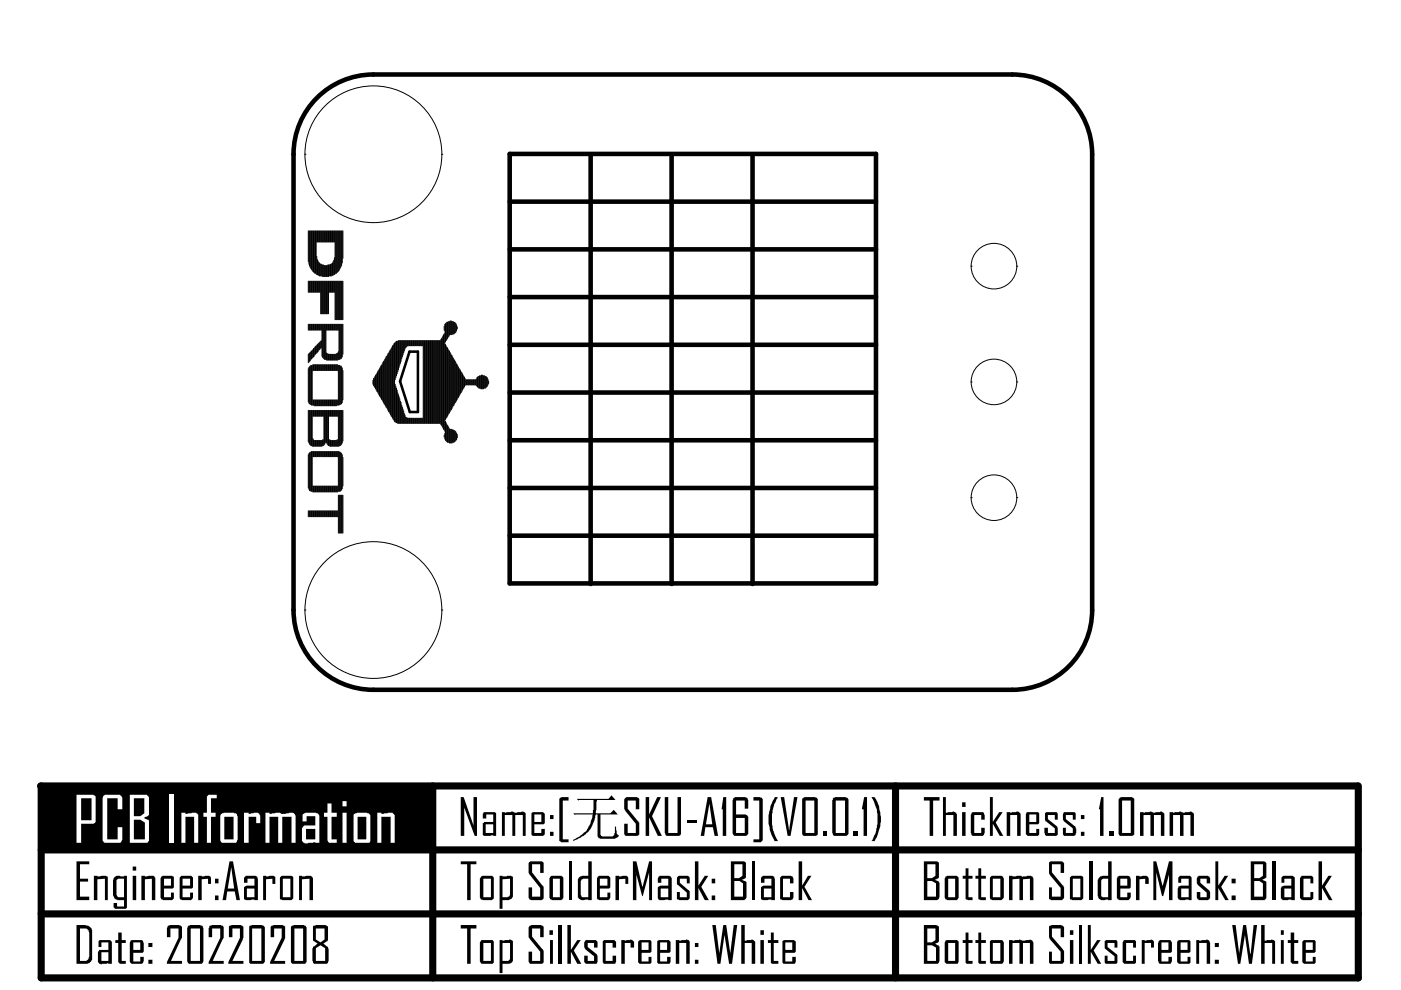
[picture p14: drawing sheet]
<svg xmlns="http://www.w3.org/2000/svg" width="297mm" height="210mm" viewBox="0 0 297 210" stroke-linecap="round" stroke-linejoin="round" font-family="sans-serif">
<g fill="none" stroke="#000" stroke-width=".21">
<path d="M64.7 32.7h.1M64.7 32.7a14.5 14.5 0 0 0 14.5 14.5 14.5 14.5 0 0 0 14.5-14.5M64.7 32.7a14.5 14.5 0 0 1 14.5-14.5 14.5 14.5 0 0 1 14.5 14.5M93.7 32.7h.1M65.4 49v6.5M65.4 59.6v2.4M65.5 49v7M65.5 59.6v2.4M65.6 49v7.4M65.6 59.6v2.4M65.8 49v7.7M65.8 59.6v2.4"/>
<path d="M65.9 49v8M65.9 59.6v2.4M66.1 49v8.1M66.1 59.6v2.4M66.2 49v8.4M66.2 59.6v2.4M66.3 49v8.5M66.3 59.6v2.4M66.5 49v8.7M66.5 59.6v2.4M66.6 49v8.8M66.6 59.6v2.4"/>
<path d="M66.7 49v9M66.7 59.6v2.4M66.9 49v9M66.9 59.6v2.4M67 49v9.1M67 59.6v2.4M67.2 49v2.3M67.2 54.4v3.8M67.2 59.6v2.4M67.3 49v2.3M67.3 55.1v3.1M67.3 59.6v2.4"/>
<path d="M67.4 49v2.3M67.4 55.3v3.1M67.4 59.6v2.4M67.6 49v2.3M67.6 55.6v2.8M67.6 59.6v2.4M67.7 49v2.3M67.7 55.7v2.8M67.7 59.6v2.4M67.9 49v2.3M67.9 55.9v2.6M67.9 59.6v2.4"/>
<path d="M68 49v2.3M68 56v2.5M68 59.6v6.9M68.1 49v2.3M68.1 56v2.5M68.1 59.6v6.9M68.3 49v2.3M68.3 56.2v2.3M68.3 59.6v6.9M68.4 49v2.3M68.4 56.2v2.4M68.4 59.6v6.9"/>
<path d="M68.5 49v2.3M68.5 56.2v2.4M68.5 59.6v6.9M68.7 49v2.3M68.7 56.3v2.3M68.7 59.6v6.9M68.8 49v2.3M68.8 56.3v2.3M68.8 59.6v6.9M69 49v2.3M69 56.3v2.3M69 59.6v6.9"/>
<path d="M69.1 49v2.3M69.1 56.3v2.3M69.1 59.6v6.9M69.2 49v2.3M69.2 56.3v2.3M69.2 59.6v6.9M69.4 49v2.3M69.4 56.3v2.3M69.4 59.6v6.9M69.5 49v2.3M69.5 56.2v2.4M69.5 59.6v6.9"/>
<path d="M69.7 49v2.3M69.7 56.2v2.4M69.7 59.6v6.9M69.8 49v2.3M69.8 56.2v2.3M69.8 59.6v2.4M69.9 49v2.3M69.9 56.2v2.3M69.9 59.6v2.4M70.1 49v2.3M70.1 56v2.5M70.1 59.6v2.4"/>
<path d="M70.2 49v2.3M70.2 56v2.5M70.2 59.6v2.4M70.3 49v2.3M70.3 55.9v2.6M70.3 59.6v2.4M70.5 49v2.3M70.5 55.7v2.7M70.5 59.6v2.4M70.6 49v2.3M70.6 55.5v2.9M70.6 59.6v2.4"/>
<path d="M70.8 49v2.3M70.8 55.2v3M70.8 59.6v2.4M70.9 49v2.3M70.9 54.6v3.6M70.9 59.6v2.4M71 49v9.1M71 59.6v8.2M71.2 49v9M71.2 59.6v8.2M71.3 49v9M71.3 59.6v8.2"/>
<path d="M71.5 49v8.8M71.5 59.6v8.2M71.6 49v8.7M71.6 59.6v8.2M71.7 49v8.5M71.7 59.6v8.2M71.9 49v8.4M71.9 59.6v8.2M72 49v8.1M72 59.6v8.2M72.1 49v7.8M72.1 59.6v8.2"/>
<path d="M72.3 49v7.6M72.3 59.6v8.2M72.4 49v7.3M72.4 59.6v8.2M72.6 49v6.7M72.6 59.6v8.2M72.7 49v5.8M72.7 59.6v8.2M205.9 56.4h.1M205.9 56.4a4.8 4.8 0 0 0 4.8 4.9 4.8 4.8 0 0 0 4.9-4.9M205.9 56.4a4.8 4.8 0 0 1 4.8-4.8 4.8 4.8 0 0 1 4.9 4.8M215.6 56.4h.1"/>
<path d="M65.4 68.7v1.3M65.4 75.1v1.8M65.4 78.2v7M65.5 68.7v1.3M65.5 75v1.8M65.5 77.9v7.6M65.6 68.7v1.3M65.6 74.8v1.8M65.6 77.7v7.9M65.8 68.7v1.3M65.8 74.7v1.8M65.8 77.6v8.2"/>
<path d="M65.9 68.7v1.3M65.9 74.6v1.6M65.9 77.5v8.3M66.1 68.7v1.3M66.1 74.4v1.7M66.1 77.5v8.4M66.2 68.7v1.3M66.2 74.3v1.6M66.2 77.5v8.4M66.3 68.7v1.3M66.3 74.1v1.7M66.3 77.3v1.3"/>
<path d="M66.5 68.7v1.3M66.5 73.9v1.8M66.5 77.3v1.3M66.6 68.7v1.3M66.6 73.9v1.6M66.6 77.3v1.3M66.7 68.7v1.3M66.7 73.6v1.7M66.7 77.3v1.3M66.9 68.7v1.3M66.9 73.5v1.6M66.9 77.3v1.3"/>
<path d="M67 68.7v1.3M67 73.3v1.7M67 77.3v1.3M67.2 68.7v1.3M67.2 73.2v1.6M67.2 77.3v1.3M67.3 68.7v1.3M67.3 73v1.7M67.3 77.3v1.3M67.4 68.7v1.3M67.4 72.9v1.7M67.4 77.3v1.3"/>
<path d="M67.6 68.7v1.3M67.6 72.8v1.5M67.6 77.3v1.3M67.7 68.7v1.3M67.7 72.6v1.5M67.7 77.3v1.3M67.9 68.7v1.3M67.9 72.5v1.5M67.9 77.3v1.3M68 68.7v1.3M68 72.3v1.6M68 77.3v1.3"/>
<path d="M68.1 68.7v1.3M68.1 72.2v1.5M68.1 77.3v1.3M68.3 68.7v6.8M68.3 77.3v1.3M68.4 68.7v7.1M68.4 77.3v1.3M68.5 68.7v7.2M68.5 77.3v1.3M68.7 68.7v7.4M68.7 77.3v1.3M68.8 68.7v7.5"/>
<path d="M68.8 77.3v1.3M69 68.7v7.5M69 77.3v1.3M69.1 68.7v7.5M69.1 77.3v1.3M69.2 68.7v1.3M69.2 74.8v1.6M69.2 77.3v1.3M69.4 68.7v1.3M69.4 75v1.4M69.4 77.3v1.3M69.5 68.7v1.3"/>
<path d="M69.5 75v1.4M69.5 77.3v1.3M69.7 68.7v1.3M69.7 75.1v1.3M69.7 77.3v1.3M69.8 68.7v1.3M69.8 75.1v1.3M69.8 77.3v1.3M69.9 68.7v1.3M69.9 75.1v1.3M69.9 77.3v1.3M70.1 68.7v1.3"/>
<path d="M70.1 75.1v1.3M70.1 77.3v1.3M70.2 68.7v1.3M70.2 75.1v1.3M70.2 77.3v1.3M70.3 68.7v1.3M70.3 75.1v1.3M70.3 77.3v1.3M70.5 68.7v1.3M70.5 75.1v1.3M70.5 77.3v1.3M70.6 68.7v1.3"/>
<path d="M70.6 75.1v1.3M70.6 77.3v1.3M70.8 68.7v1.3M70.8 75.1v1.3M70.8 77.3v1.3M70.9 68.7v1.3M70.9 75.1v1.3M70.9 77.3v1.3M71 68.7v1.3M71 75.1v1.3M71 77.3v1.3M71.2 68.7v1.3"/>
<path d="M71.2 75.1v1.3M71.2 77.3v1.3M71.3 68.7v1.3M71.3 75v1.4M71.3 77.3v1.3M71.5 68.7v1.3M71.5 75v1.4M71.5 77.3v1.3M71.6 68.7v1.3M71.6 74.8v1.6M71.6 77.3v1.3M71.7 68.7v1.3"/>
<path d="M71.7 74.6v1.6M71.7 77.5v8.4M71.9 68.7v7.5M71.9 77.5v8.4M72 68.7v7.5M72 77.5v8.3M72.1 68.7v7.4M72.1 77.6v8.2M72.3 68.7v7.4M72.3 77.6v8M72.4 68.7v7.2M72.4 77.7v7.9"/>
<path d="M72.6 68.7v7M72.6 78v7.4M72.7 68.7v6.4M72.7 78.6v6.2M79.5 79.8v2.4M79.6 79.5v2.9M79.8 79.4v3.3M79.9 79.1v3.9M80 78.8v4.3M80.2 78.6v4.8M80.3 78.4v5.3M80.5 78.2v5.8"/>
<path d="M80.6 77.9v6.2M80.7 77.6v6.8M80.9 77.5v7.2M81 77.2v7.6M81.2 76.9v8.2M81.3 76.6v8.8M81.4 76.5v9.1M81.6 76.2v9.6M81.7 75.9v10.1M81.8 75.7v10.6M82 75.5v11M82.1 75.3v11.4"/>
<path d="M82.3 75v12M82.4 74.8v12.5M82.5 74.6v12.8M82.7 74.3v13.4M82.8 74.1v13.9M83 73.9v14.4M83.1 73.6v14.8M83.2 73.3v15.4M83.4 73.2v15.7M83.5 72.9v16.2M83.6 72.8v16.6M83.8 72.6v7.9"/>
<path d="M83.9 72.5v7.6M84.1 72.3v7.4M84.2 72.3v7M84.3 72.3v6.5M84.5 72.2v6.2M84.6 72.2v5.7M84.8 72.2v5.3M84.9 72.2v4.8M85 72.2v4.4M85.2 72.2v3.9M85.3 72.2v3.5M85.4 72.2v3.1"/>
<path d="M85.6 72.2v2.6M85.7 72.2v2.2M85.9 72.2v1.8M86 72.2v1.5M86.1 72.2v1.4M86.3 72.2v1.3M86.4 72.2v1.1M86.6 72.2v1.1M86.7 72.2v1.1M86.8 72.2v1.1M87 72.2v1.1M87.1 72.2v1.1"/>
<path d="M87.2 72.2v1.1M87.4 72.2v1.1M87.5 72.2v1.1M87.7 72.2v1.1M87.8 72.2v1.1M87.9 72.2v1.1M88.1 72.2v1.1M88.2 72.2v1.1M88.4 72.2v1.1M88.5 72.2v1.1M88.6 72.2v1.1M88.8 72.2v1.1"/>
<path d="M88.9 72.2v1.1M89 72.2v1.1M89.2 72.2v1.1M89.3 72.2v1.1M89.5 72.2v1.1M89.6 72.2v1.1M89.7 72.2v17.6M89.9 72.2v17.6M90 72.2v17.6M90.2 72.2v17.6M90.3 72.2v17.6M90.4 72.2v17.6"/>
<path d="M90.6 72.2v17.6M90.7 72.2v17.6M90.9 72.2v17.6M91 72.2v17.6M91.1 72.2v17.6M91.3 72.2v17.6M91.4 72.2v17.6M91.5 72.2v17.6M91.7 72.2v17.6M91.8 72.2v17.6M92 72.2v17.6M92.1 72.2v17.6"/>
<path d="M92.2 72.2v17.6M92.4 72.2v17.6M92.5 72.2v17.6M92.7 72.2v17.6M92.8 72.2v17.6M92.9 72.2v17.6M93.1 72.2v17.6M93.2 72.2v17.6M93.3 72.2v17.6M93.5 71.9v18.2M93.6 71.8v18.4M93.8 71.5v19"/>
<path d="M93.9 71.2v19.5M94 71v20M94.2 69.2v.8M94.2 70.8v20.4M94.3 68.7v1.6M94.3 70.5v2.3M94.3 72.9v18.5M94.5 68.6v3.9M94.5 73v15.9M94.6 68.5v3.7M94.6 73.3v15.4M94.7 68.3v3.8"/>
<path d="M94.7 73.6v14.9M94.9 68.3v3.5M94.9 73.7v14.6M95 68.2v3.3M95 74v14M95.1 68.2v3.2M95.1 74.3v13.4M95.3 68.2v2.9M95.3 74.4v13.2M95.4 68.1v2.9M95.4 74.7v12.6M95.6 68.1v2.9"/>
<path d="M95.6 75v12M95.7 68.1v2.9M95.7 75.3v11.6M95.8 68.2v2.8M95.8 75.4v11.2M96 68.2v2.6M96 75.7v10.6M96.1 68.2v2.6M96.1 75.9v10.1M96.3 68.3v2.5M96.3 76.2v9.7M96.4 68.3v2.4"/>
<path d="M96.4 76.4v9.2M96.5 68.5v2M96.5 76.6v8.8M96.7 68.6v1.8M96.7 76.9v8.3M96.8 68.9v1.2M96.8 77.2v7.7M96.9 69.3v.4M96.9 77.3v7.4M97.1 77.6v6.8M97.2 77.9v6.3M97.4 78.2v5.8"/>
<path d="M97.5 78.3v5.4M97.6 78.6v4.8M97.8 78.8v4.5M97.9 79v4M98.1 79.3v3.4M98.2 79.5v2.9M98.3 79.8v2.5M98.5 80v2M101.2 80v2M101.4 79.8v2.4M101.5 79.8v2.5M101.7 79.7v2.6"/>
<path d="M101.8 79.7v2.6M101.9 79.7v2.7M102.1 79.5v2.9M102.2 79.5v2.9M102.3 79.5v2.9M102.5 79.7v2.7M102.6 79.7v2.6M102.8 79.7v2.6M102.9 79.8v2.5M103 79.8v2.4M103.2 80v2M65.4 87v6.7"/>
<path d="M65.4 96.4v7.1M65.5 87v6.9M65.5 96.1v7.7M65.6 87v7.2M65.6 96v8M65.8 87v7.3M65.8 95.9v8.1M65.9 87v7.5M65.9 95.9v8.3M66.1 87v7.5M66.1 95.7v8.5M66.2 87v7.6"/>
<path d="M66.2 95.7v8.5M66.3 84.8v1.1M66.3 87v1.3M66.3 93v1.6M66.3 95.7v1.1M66.5 84.8v1.1M66.5 87v1.3M66.5 93.2v1.4M66.5 95.7v1.1M66.6 84.8v1.2M66.6 87v1.3M66.6 93.4v1.2"/>
<path d="M66.6 95.7v1.1M66.7 84.8v1.2M66.7 87v1.3M66.7 93.4v1.2M66.7 95.7v1.1M66.9 84.8v1.2M66.9 87v1.3M66.9 93.4v1.2M66.9 95.7v1.1M67 84.8v1.2M67 87v1.3M67 93.4v1.2"/>
<path d="M67 95.7v1.1M67.2 84.8v1.2M67.2 87v1.3M67.2 93.4v1.2M67.2 95.7v1.1M67.3 84.8v1.2M67.3 87v1.3M67.3 93.4v1.2M67.3 95.7v1.1M67.4 84.8v1.2M67.4 87v1.3M67.4 93.4v1.2"/>
<path d="M67.4 95.7v1.1M67.6 84.8v1.2M67.6 87v1.3M67.6 93.4v1.2M67.6 95.7v1.1M67.7 84.8v1.2M67.7 87v1.3M67.7 93.4v1.2M67.7 95.7v1.1M67.9 84.8v1.2M67.9 87v1.3M67.9 93.4v1.2"/>
<path d="M67.9 95.7v1.1M68 84.8v1.2M68 87v1.3M68 93.4v1.2M68 95.7v1.1M68.1 84.8v1.2M68.1 87v1.3M68.1 93.4v1.2M68.1 95.7v1.1M68.3 84.8v1.2M68.3 87v1.3M68.3 93.4v1.2"/>
<path d="M68.3 95.7v1.1M68.4 84.8v1.2M68.4 87v1.3M68.4 93.2v1.3M68.4 95.7v1.1M68.5 84.8v1.2M68.5 87v1.3M68.5 93.2v1.3M68.5 95.7v1.1M68.7 84.8v1.2M68.7 87v7.3M68.7 95.7v1.1"/>
<path d="M68.8 84.8v1.2M68.8 87v7.2M68.8 95.7v1.1M69 84.8v1.2M69 87v6.9M69 95.7v1.1M69.1 84.8v1.2M69.1 87v6.7M69.1 95.7v1.1M69.2 84.8v1.2M69.2 87v6.9M69.2 95.7v1.1"/>
<path d="M69.4 84.8v1.2M69.4 87v7.2M69.4 95.7v1.1M69.5 84.8v1.2M69.5 87v7.3M69.5 95.7v1.1M69.7 84.8v1.2M69.7 87v7.5M69.7 95.7v1.1M69.8 84.8v1.2M69.8 87v1.3M69.8 93.2v1.3"/>
<path d="M69.8 95.7v1.1M69.9 84.8v1.2M69.9 87v1.3M69.9 93.2v1.4M69.9 95.7v1.1M70.1 84.8v1.2M70.1 87v1.3M70.1 93.4v1.2M70.1 95.7v1.1M70.2 84.8v1.2M70.2 87v1.3M70.2 93.4v1.2"/>
<path d="M70.2 95.7v1.1M70.3 84.8v1.2M70.3 87v1.3M70.3 93.4v1.2M70.3 95.7v1.1M70.5 84.8v1.2M70.5 87v1.3M70.5 93.4v1.2M70.5 95.7v1.1M70.6 84.8v1.2M70.6 87v1.3M70.6 93.4v1.2"/>
<path d="M70.6 95.7v1.1M70.8 84.8v1.2M70.8 87v1.3M70.8 93.4v1.2M70.8 95.7v1.1M70.9 84.8v1.2M70.9 87v1.3M70.9 93.4v1.2M70.9 95.7v1.1M71 84.8v1.2M71 87v1.3M71 93.4v1.2"/>
<path d="M71 95.7v1.1M71.2 84.8v1.2M71.2 87v1.3M71.2 93.4v1.2M71.2 95.7v1.1M71.3 84.8v1.2M71.3 87v1.3M71.3 93.4v1.2M71.3 95.7v1.1M71.5 84.8v1.1M71.5 87v1.3M71.5 93.2v1.4"/>
<path d="M71.5 95.7v1.1M71.6 84.8v1.1M71.6 87v1.3M71.6 93.2v1.4M71.6 95.7v1.1M71.7 87v7.6M71.7 95.7v8.5M71.9 87v7.6M71.9 95.7v8.5M72 87v7.5M72 95.9v8.3M72.1 87v7.5"/>
<path d="M72.1 95.9v8.3M72.3 87v7.3M72.3 96v8M72.4 87v7.2M72.4 96.1v7.8M72.6 87v6.9M72.6 96.4v7.2M72.7 87v6.5M72.7 97v6.1M79.1 80.6v.9M79.2 80.2v1.6M79.4 80.1v1.9"/>
<path d="M83.8 81.5v8M83.9 81.9v7.6M84.1 82.3v7.3M84.2 82.7v6.9M84.3 83.3v6.5M84.5 83.7v6.1M84.6 84.1v5.7M84.8 84.5v5.3M84.9 85.1v4.7M85 85.4v4.4M85.2 85.9v3.9M85.3 86.3v3.5"/>
<path d="M85.4 86.7v3.1M85.6 87.1v2.7M85.7 87.7v2.1M85.9 88v1.8M86 88.4v1.4M86.1 88.5v1.3M86.3 88.5v1.3M86.4 88.7v1.1M86.6 88.7v1.1M86.7 88.7v1.1M86.8 88.7v1.1M87 88.7v1.1"/>
<path d="M87.1 88.7v1.1M87.2 88.7v1.1M87.4 88.7v1.1M87.5 88.7v1.1M87.7 88.7v1.1M87.8 88.7v1.1M87.9 88.7v1.1M88.1 88.7v1.1M88.2 88.7v1.1M88.4 88.7v1.1M88.5 88.7v1.1M88.6 88.7v1.1"/>
<path d="M88.8 88.7v1.1M88.9 88.7v1.1M89 88.7v1.1M89.2 88.7v1.1M89.3 88.7v1.1M89.5 88.7v1.1M89.6 88.7v1.1M94.2 92.3v.4M94.3 91.9v1.2M94.5 89.4v4M94.6 89.6v3.9M94.7 89.9v3.8"/>
<path d="M94.9 90.2v3.6M95 90.3v3.5M95.1 90.6v3.2M95.3 90.9v3M95.4 91v2.9M95.6 91v2.9M95.7 91v2.9M95.8 91v2.9M96 91.2v2.6M96.1 91.2v2.6M96.3 91.3v2.5M96.4 91.3v2.4"/>
<path d="M96.5 91.4v2.1M96.7 91.6v1.8M96.8 91.9v1.3M96.9 92.1v.7M98.6 80.2v1.6M98.7 80.5v1.1M98.9 80.5v1.1M99 80.5v1.1M99.2 80.5v1.1M99.3 80.5v1.1M99.4 80.5v1.1M99.6 80.5v1.1"/>
<path d="M99.7 80.5v1.1M99.9 80.5v1.1M100 80.5v1.1M100.1 80.5v1.1M100.3 80.5v1.1M100.4 80.5v1.1M100.5 80.5v1.1M100.7 80.5v1.1M100.8 80.5v1.1M101 80.4v1.4M101.1 80.1v1.8M103.3 80.1v1.8"/>
<path d="M103.5 80.4v1.2M103.6 80.8v.5M205.9 81h.1M205.9 81a4.8 4.8 0 0 0 4.8 4.8 4.8 4.8 0 0 0 4.9-4.8M205.9 81a4.8 4.8 0 0 1 4.8-4.9 4.8 4.8 0 0 1 4.9 4.9M215.6 81h.1M65.4 108.3v1.3M65.5 108.3v1.3M65.6 108.3v1.3M65.8 108.3v1.3M65.9 108.3v1.3M66.1 108.3v1.3"/>
<path d="M66.2 108.3v1.3M66.3 103.1v1.2M66.3 108.3v1.3M66.5 103.1v1.2M66.5 108.3v1.3M66.6 103.1v1.2M66.6 108.3v1.3M66.7 103.1v1.2M66.7 108.3v1.3M66.9 103.1v1.2M66.9 108.3v1.3M67 103.1v1.2"/>
<path d="M67 108.3v1.3M67.2 103.1v1.2M67.2 108.3v1.3M67.3 103.1v1.2M67.3 108.3v1.3M67.4 103.1v1.2M67.4 108.3v1.3M67.6 103.1v1.2M67.6 108.3v1.3M67.7 103.1v1.2M67.7 108.3v1.3M67.9 103.1v1.2"/>
<path d="M67.9 108.3v1.3M68 103.1v1.2M68 108.3v1.3M68.1 103.1v1.2M68.1 108.3v1.3M68.3 103.1v1.2M68.3 108.3v1.3M68.4 103.1v1.2M68.4 108.3v1.3M68.5 103.1v1.2M68.5 108.3v1.3M68.7 103.1v1.2"/>
<path d="M68.7 108.3v1.3M68.8 103.1v1.2M68.8 108.3v1.3M69 103.1v1.2M69 108.3v1.3M69.1 103.1v1.2M69.1 108.3v1.3M69.2 103.1v1.2M69.2 108.3v1.3M69.4 103.1v1.2M69.4 108.3v1.3M69.5 103.1v1.2"/>
<path d="M69.5 108.3v1.3M69.7 103.1v1.2M69.7 108.3v1.3M69.8 103.1v1.2M69.8 108.3v1.3M69.9 103.1v1.2M69.9 108.3v1.3M70.1 103.1v1.2M70.1 108.3v1.3M70.2 103.1v1.2M70.2 108.3v1.3M70.3 103.1v1.2"/>
<path d="M70.3 108.3v1.3M70.5 103.1v1.2M70.5 108.3v1.3M70.6 103.1v1.2M70.6 108.3v1.3M70.8 103.1v1.2M70.8 108.3v1.3M70.9 103.1v1.2M70.9 108.3v1.3M71 103.1v1.2M71 108.3v1.3M71.2 103.1v1.2"/>
<path d="M71.2 108.3v1.3M71.3 103.1v1.2M71.3 108.3v1.3M71.5 103.1v1.2M71.5 108.3v1.3M71.6 103.1v1.2M71.6 108.3v1.3M71.7 105v8M71.9 105v8M72 105v8M72.1 105v8M72.3 105v8"/>
<path d="M72.4 105v8M72.6 105v8M72.7 105v8M205.9 105.5h.1M205.9 105.5a4.8 4.8 0 0 0 4.8 4.9 4.8 4.8 0 0 0 4.9-4.9M205.9 105.5a4.8 4.8 0 0 1 4.8-4.8 4.8 4.8 0 0 1 4.9 4.8M215.6 105.5h.1M64.7 129.3h.1M64.7 129.3a14.5 14.5 0 0 0 14.5 14.5 14.5 14.5 0 0 0 14.5-14.5M64.7 129.3a14.5 14.5 0 0 1 14.5-14.5 14.5 14.5 0 0 1 14.5 14.5M93.7 129.3h.1"/>
</g>
<path d="M86.8 74.6h1.8v12.8h-1.7l-2.1-6.5z" fill="none" stroke="#000" stroke-width=".55"/>
<path d="M108.1 32.6h77.6v91.1h-77.6zM125.2 32.8v91M142.4 32.8v91M159.6 32.8v91M108.1 52.9h77.6M108.1 42.8h77.6M108.1 73.1h77.6M108.1 63h77.6M108.1 93.3h77.6M108.1 83.2h77.6M108.1 113.6h77.6M108.1 103.5h77.6" fill="none" stroke="#000" stroke-width=".97"/>
<path d="M8.6 166.6h279.3M8.7 166.6v40.7h279.3v-40.7M91.8 166.6v40.7M189.9 166.6v40.7M8.7 193.8h279.3M8.7 180.2h279.3" fill="none" stroke="#000" stroke-width="1.5"/>
<g fill="#000">
<path d="M195.9 169h3.3v.7h-1.4v7.5h-.7v-7.5h-1.2zM199.9 169h.6v3.3l1.1-.1a.91 .91 0 0 1 1.2 .1v.3h.1v4.6h-.8v-4.4h-1.6v4.4h-.6zM205.9 172.4l.3-.2h2.2l.3 .2 .1 1.4h-.8v-1h-1.4v3.8h1.4v-1.1h.8v1.1l-.4 .6h-2.2l-.3-.2-.1-.4v-3.9h.1zM209.9 169h.6v5.3l1.3-2.1h.8l-1.5 2.2 1.6 2.8h-.7l-1.5-2.6v2.6h-.6zM213.4 172.2h.8v.1l1-.1a.95 .95 0 0 1 1.1 .1l.1 .3v4.6h-.7v-4.4h-1.5v4.4h-.8zM221.6 172.4l.2-.2h1.8a.49 .49 0 0 1 .7 .6v1h-.7v-1h-1.4v.9l1.9 1.6 .2 1.3a.49 .49 0 0 1-.7 .6h-1.8l-.2-.2-.2-1.5h.8v1.1h1.4v-1l-1.9-1.4zM225.5 172.3l.1-.1h1.9a.49 .49 0 0 1 .6 .6v1h-.6v-1h-1.5v.9l1.9 1.4 .3 .7v.8l-.4 .6h-1.8a.49 .49 0 0 1-.6-.6v-1.1h.6v1.1h1.5v-1l-1.9-1.4-.2-.4zM233.5 169h.5v8.2h-.8v-5.6h-.2zM235.2 176.4h.9v.8h-.9zM241.7 172.2l1 .1 1.5-.2a.59 .59 0 0 0 .8 .1h.8a.76 .76 0 0 1 .9 .1l.2 .3v4.6h-.8v-4.4h-1.4v4.4h-.8v-4.4h-1.5v4.4h-.7zM248 172.2l1 .1 1.4-.2a.59 .59 0 0 0 .9 .1h.7a.76 .76 0 0 1 1 .1l.1 .3v4.6h-.7v-4.4h-1.5v4.4h-.7v-4.4h-1.5v4.4h-.7zM16.2 182.6h2.7v.6h-1.9v3.1h1.7v.6h-1.7v3.2h1.9v.7h-2.7z"/>
<path d="M19.9 185.7h.7v.1l1.3-.1a.69 .69 0 0 1 1 .5v4.6h-.7v-4.5l-1.6 .1v4.4h-.7zM30 185.7h.7v.1l1.2-.1a.68 .68 0 0 1 1 .6v4.5h-.7v-4.5l-1.5 .1v4.4h-.7zM42 185.7h.8v.1l1.1-.1a.67 .67 0 0 1 .8 .6v1.1h-.6v-1.1l-1.3 .1v4.4h-.8zM55.8 185.7h.6v.1l1.1-.1a.62 .62 0 0 1 .9 .5v1.2h-.6v-1.1l-1.4 .1v4.4h-.6zM63.4 185.7h.6v.1l1.4-.1a.87 .87 0 0 1 1 .6v4.5h-.8v-4.5l-1.6 .1v4.4h-.6zM97.7 196.1h3.3v.8h-1.2v7.4h-.8v-7.4h-1.3zM97.7 182.6h3.3v.6h-1.2v7.6h-.8v-7.6h-1.3zM112.2 182.7l.2-.1h2.2a.49 .49 0 0 1 .7 .6v1.9h-.8v-1.9h-1.7v1.8l2.5 3v2.5l-.4 .3h-2.3l-.5-.4v-2.3h.7v2h1.7v-1.8l-2.4-3.2v-2.1zM120.7 182.6h.6v8.2h-.6zM130.5 185.7h.7v.1l1.1-.1a.67 .67 0 0 1 .9 .6v1.1h-.6v-1.1l-1.4 .1v4.4h-.7zM134.2 182.6h.7l1.4 5.5 1.3-5.5h.6v8.2h-.6v-5.8l-1.3 5h-.1l-1.4-5 .1 .3v5.5h-.7zM143.5 186.1l.4-.4h1.7a.49 .49 0 0 1 .6 .6v1h-.6v-1h-1.5v.9l2.1 1.7v1.6l-.3 .3h-1.9l-.5-.2v-1.5h.6v1.1h1.5v-.9l-2.1-1.8z"/>
<path d="M147.3 182.6h.8v5.2l1.3-2.1h.8l-1.5 2.3 1.6 2.8h-.9l-1.3-2.5v2.5h-.8zM151 196.1h.8l.7 6.5 .9-6.5h.6l.8 6.5 .8-6.5h.7l-1.1 8.2h-.6l-1-6.6-.9 6.6h-.6zM159.5 182.6h.6v8.2h-.6zM165.4 186.1l.4-.4h1.9l.4 .2 .1 1.4h-.7v-1h-1.5v3.9h1.5v-1.1h.7v1.3l-.2 .3-.3 .1h-1.8l-.5-.2zM169.3 182.6h.8v5.2l1.2-2.1h.7l-1.4 2.3 1.6 2.8h-.8l-1.3-2.5v2.5h-.8zM204.7 184.1h.6v1.6h.9v.6h-.9v3.9h.9v.6h-1l-.5-.2v-4.3h-.6v-.6h.6zM207.4 184.1h.6v1.6h1v.6h-1v3.9h1v.6h-1.1l-.5-.2v-4.3h-.6v-.6h.6zM213.9 185.7h.8v.1l1.8-.1 .3 .2 1.2-.2a.92 .92 0 0 1 1.1 .6v4.5h-.7v-4.5l-1.5 .1v4.4h-.8v-4.5l-1.4 .1v4.4h-.8zM222.4 182.9l.3-.3h2.5l.4 .4v2.1h-.7v-1.9h-1.9v1.8l2.5 2.8 .1 .3v2.3l-.5 .4h-2.3l-.4-.2v-2.5h.6v2h1.9v-1.8l-2.5-3.1zM230.9 182.6h.7v8.2h-.7zM240.8 185.7h.8v.1l1-.1a.87 .87 0 0 1 1 .6v1.1h-.8v-1.1l-1.2 .1v4.4h-.8zM244.5 182.6h.6l1.4 5.5 1.4-5.5h.7v8.2h-.7v-5.6l.1-.2-1.4 5h-.2l-1.3-5v5.8h-.6z"/>
<path d="M253.9 185.9l.2-.2h2l.5 .5v1.1h-.8v-1h-1.3v.9l2.1 1.9v1.3l-.5 .4h-1.9l-.4-.4v-1.3h.7v1.1h1.3v-.9l-2-2zM257.7 182.6h.6v5.2l1.3-2.1h.8l-1.5 2.3 1.6 2.8h-.7l-1.5-2.5v2.5h-.6zM261.2 196.1h.8l.7 6.5 .9-6.5h.6l.9 6.5 .7-6.5h.7l-1.1 8.2h-.6l-.9-6.6-.9 6.6h-.5zM269.7 182.6h.8v8.2h-.8zM275.7 185.9l.3-.2h1.8a.49 .49 0 0 1 .6 .6v1h-.6v-1h-1.4v3.9h1.4v-1.1h.6v1.4l-.3 .3h-2l-.5-.4v-4.2zM279.6 182.6h.7v5.2l1.3-2.1h.8l-1.5 2.3 1.6 2.8h-.7l-1.5-2.5v2.5h-.7zM25.1 197.7h.7v1.6h.9v.6h-.9v3.8h.9v.6h-1.3l-.3-.3v-4.1h-.6v-.6h.6zM35.5 196.4l.5-.3h2l.6 .4v2.3l-2.3 4.9h2.3v.6h-3.2v-.3l2.4-5.2v-1.9h-1.7v1.8h-.7zM44.4 196.4l.5-.2v-.1h1.9l.6 .4v2.3l-2.3 4.9h2.3v.6h-3.2v-.3l2.5-5.2v-1.9h-1.7v1.8h-.8zM48.5 196.4l.5-.2v-.1h2.1l.5 .4v2.3l-2.3 4.9h2.3v.6h-3.2v-.3l2.5-5.2v-1.9h-1.6v1.8h-.8zM57.4 196.5l.6-.4h2l.5 .4v2.4l-2.4 4.8h2.4v.6h-3.2v-.3l2.4-5.2v-1.9h-1.6v1.8h-.7zM112.2 196.4l.5-.3h2.1l.5 .4v2.2h-.8v-1.8h-1.7v1.7l2.5 2.9v2.4a.47 .47 0 0 1-.7 .4h-2.2l-.3-.3v-2.2h.7v1.9h1.7v-1.9l-2.4-3.1v-2.1z"/>
<path d="M118.5 196.1h.7v8.2h-.7zM120.3 196.1h.7v5.3l1.4-2.1h.7l-1.4 2.2 1.6 2.8h-.9l-1.4-2.5v2.5h-.7zM124 199.6l.2-.3h2.1l.4 .4v1.2h-.7v-1h-1.4v.9l2 1.6 .1 1.3a.49 .49 0 0 1-.6 .6h-1.9l-.3-.3v-1.4h.7v1.1h1.4v-.9l-1.9-1.5-.2-.4zM127.8 199.6l.2-.3h2.3l.3 .4v1.2h-.7v-1h-1.5v3.8h1.5v-1.1h.7v1.1a.49 .49 0 0 1-.6 .6h-1.6a.49 .49 0 0 1-.6-.6zM131.7 199.3h.8v.1l.9-.1a.78 .78 0 0 1 1 .5v1.1h-.7v-1h-1.2v4.4h-.8zM143.3 199.3l1.1 .1 1.3-.2 .5 .4v4.7h-.7v-4.4h-1.5v4.4h-.7zM157.2 196.1h.7v3.3l1.2-.1a.78 .78 0 0 1 1 .5v4.5h-.7v-4.4h-1.5v4.4h-.7zM163.4 197.7h.6v1.6h1v.6h-1v3.8h1v.6h-1a.49 .49 0 0 1-.6-.6v-3.8h-.6v-.6h.6zM204.7 197.7h.6v1.6h.9v.6h-.9v3.8h.9v.6h-1.2l-.3-.2v-4.2h-.6v-.6h.6zM207.4 197.7h.6v1.6h1v.6h-1v3.8h1v.6h-1a.49 .49 0 0 1-.6-.6v-3.8h-.6v-.6h.6zM213.9 199.3h.8v.1l1.4-.2 .5 .1v.1l1.6-.1a.7 .7 0 0 1 .9 .5v4.5h-.7v-4.4h-1.5v4.4h-.8v-4.4h-1.4v4.4h-.8zM222.4 196.4l.5-.2v-.1h2.1l.4 .1 .2 .4v2.1h-.7v-1.8h-1.9v1.7l2.6 3v2.1a.61 .61 0 0 1-.6 .6h-2.3l-.3-.2v-2.3h.6v1.9h1.9v-1.9l-2.5-3z"/>
<path d="M228.8 196.1h.6v8.2h-.6zM230.6 196.1h.7v5.3l1.3-2.1h.8l-1.5 2.2 1.6 2.8h-.8l-1.4-2.5v2.5h-.7zM234.2 199.6l.3-.3h1.8a.49 .49 0 0 1 .6 .6v1h-.6v-1h-1.5v.9l2 1.5 .1 1.4a.49 .49 0 0 1-.6 .6h-1.5a.49 .49 0 0 1-.6-.6v-1.1h.6v1.1h1.5v-.9l-2.1-1.8zM238.1 199.4l.3-.1h1.8a.49 .49 0 0 1 .6 .6v1h-.6v-1h-1.4v3.8h1.4v-1.1h.6v1.1a.49 .49 0 0 1-.6 .6h-1.8l-.4-.3v-4.2zM242.1 199.3l1 .1 1.1-.2 .5 .4v1.3h-.7v-1h-1.3v4.4h-.6zM253.6 199.3h.6v.1l1.3-.1a.69 .69 0 0 1 1 .5h.1v4.5h-.8v-4.4h-1.6v4.4h-.6zM267.4 196.1h.7v3.3l1.1-.1a.76 .76 0 0 1 1 .1l.1 .2v4.7h-.6v-4.4h-1.6v4.4h-.7zM273.7 197.7h.7v1.6h.9v.6h-.9v3.8h.9v.6h-1.3l-.3-.3v-4.1h-.7v-.6h.7z"/>
<path d="M204 170.1h.7v1h-.7zM204 172.2h.7v5h-.7z"/>
<path d="M217.6 172.3l.1-.1h2a.49 .49 0 0 1 .6 .6v1.7l-.2 .3h-1.9v1.8h1.5v-.8h.6v.8a.49 .49 0 0 1-.6 .6h-1.8l-.4-.3v-4.3zM218.2 172.7v1.6h1.5v-1.6z"/>
<path d="M229.2 172.8h.7v.9h-.7zM229.2 176.4h.7v.8h-.7z"/>
<path d="M237.3 169.2l.4-.2h2.3l.5 .4v7.3a.47 .47 0 0 1-.6 .5h-2.2a.47 .47 0 0 1-.5-.6v-7.1zM237.9 169.7v6.9h1.8v-6.9z"/>
<path d="M24.1 186.2l.1-.1a1.42 1.42 0 0 1 1.6-.3l1.1-.1v6.4a.49 .49 0 0 1-.6 .6h-1.8a.82 .82 0 0 1-.4-1.1v-.1h.7v.7h1.5v-1.4l-1.7-.1-.4-.2-.2-.6v-3.3zM24.7 186.6v3.1l.4 .5h1.2v-3.9h-1.2z"/>
<path d="M28.1 183.7h.8v.9h-.8zM28.1 185.7h.8v5.1h-.8z"/>
<path d="M34.2 185.9l.2-.2h1.9a.49 .49 0 0 1 .6 .6v1.8l-.3 .3h-1.8v1.8h1.5v-.9h.6v1.2l-.4 .3h-2l-.5-.4v-4.2zM34.8 186.3v1.5h1.5v-1.5z"/>
<path d="M38.1 186.1l.4-.4h2.1l.3 .4v2l-.2 .3h-2v1.8h1.6v-.9h.6v.9a.61 .61 0 0 1-.6 .6h-1.7l-.4-.1-.1-.2zM38.7 186.3v1.5h1.6v-1.5z"/>
<path d="M45.6 186.3h.7v1h-.7zM45.6 189.9h.7v.9h-.7z"/>
<path d="M48.7 182.6h.7l1.5 8.2h-.8l-.3-1.8h-1.6l-.3 1.8h-.7zM49 183.9l-.7 4.5h1.3z"/>
<path d="M51.7 186.1l.4-.4h2.1l.4 .2 .1 .4v4.5h-.8v-.1l-1.2 .1a.69 .69 0 0 1-1-.4v-2.3l.5-.3h1.7v-1.5h-1.4v.9h-.8zM52.3 188.4v1.8h1.6v-1.8z"/>
<path d="M59.4 186.1l.3-.4h1.9a.49 .49 0 0 1 .6 .6v4.2l-.4 .3h-2l-.4-.2zM60 186.3v3.9h1.6v-3.9z"/>
<path d="M102 185.8l.2-.1h1.9a.49 .49 0 0 1 .6 .6v3.9a.61 .61 0 0 1-.6 .6h-1.7l-.4-.1-.3-.3v-4.2zM102.5 186.3v3.9h1.6v-3.9z"/>
<path d="M105.9 185.7h.6v.1l1.4-.1a.62 .62 0 0 1 .9 .5v3.7a1.05 1.05 0 0 1-1.2 .9h-1.1v1.9h-.6zM106.5 186.4v3.8h1.1l.5-.3v-3.6z"/>
<path d="M116.5 197.2h.7v1h-.7zM116.6 199.3h.6v5h-.6z"/>
<path d="M116.6 185.9l.3-.2h1.9a.61 .61 0 0 1 .6 .6v3.9a.61 .61 0 0 1-.6 .6h-1.8l-.5-.4v-4.2zM117.2 186.3v3.9h1.5v-3.9z"/>
<path d="M124.7 182.6h.8v8.2l-1.1-.1a1.37 1.37 0 0 1-1.9-.6v-3.4a1.05 1.05 0 0 1 1.1-1h1.1zM123.3 186.6l-.2 .2v2.9a.76 .76 0 0 0 1.1 .5h.5v-3.9h-1.1z"/>
<path d="M126.7 185.9l.2-.2h2.1l.4 .4v2l-.3 .3h-1.9v1.8h1.6v-.9h.6v.9a.61 .61 0 0 1-.6 .6h-1.7l-.4-.1-.1-.2v-4.3zM127.2 186.3v1.5h1.6v-1.5z"/>
<path d="M139.6 185.9l.2-.2h2.1l.5 .5v4.6h-.7v-.1l-1.4 .1a.67 .67 0 0 1-.8-.6v-2.1l.5-.3h1.7v-1.5h-1.5v.9h-.7zM140.1 188.4v1.8h1.6v-1.8z"/>
<path d="M150.9 186.3h.7v1h-.7zM150.9 189.9h.7v.9h-.7z"/>
<path d="M155 182.6h2.5a.49 .49 0 0 1 .6 .6v2.9l-.8 .5 .7 .2 .3 .2v3.4l-.5 .4h-2.8zM155.7 183.2v3h1l.7-.5v-2.5zM155.7 186.8v3.3h1.8v-2.8l-.7-.5z"/>
<path d="M161.2 197.2h.8v1h-.8zM161.2 199.3h.8v5h-.8z"/>
<path d="M161.3 186.1l.4-.4h2.1l.4 .2 .1 .4v4.5h-.7v-.1l-1.3 .1a.69 .69 0 0 1-1-.4v-2.3l.5-.3h1.8v-1.5h-1.5v.9h-.8zM162 188.4v1.8h1.6v-1.8z"/>
<path d="M195.9 182.6h2.6a.49 .49 0 0 1 .6 .6v2.9l-.9 .5 .7 .2 .3 .4v3l-.1 .4-.4 .2h-2.8zM196.6 183.2v3h1l.7-.5v-2.5zM196.6 186.8v3.3h1.9v-2.8l-.9-.5z"/>
<path d="M200.4 185.9l.4-.2h2.1l.3 .4v4.1a.61 .61 0 0 1-.6 .6h-1.8l-.5-.4v-4.2h.1zM201 186.3v3.9h1.5v-3.9z"/>
<path d="M209.9 186.1l.4-.4h2l.4 .2v.3h.1v4.2l-.5 .4-2.3-.1-.1-.2zM210.5 186.3v3.9h1.6v-3.9z"/>
<path d="M226.8 197.2h.8v1h-.8zM226.8 199.3h.8v5h-.8z"/>
<path d="M226.8 186.1l.4-.4h1.9a.49 .49 0 0 1 .6 .6v4.2l-.4 .3h-2l-.5-.2zM227.5 186.3v3.9h1.6v-3.9z"/>
<path d="M234.9 182.6h.8v8.2h-.8v-.1l-.7 .1a1.11 1.11 0 0 1-1.5-1.1v-3.1l.2-.2a1.18 1.18 0 0 1 .9-.7h1.1zM233.6 186.4l-.1 .3v2.9a.63 .63 0 0 0 .7 .6h.7v-3.9z"/>
<path d="M236.9 185.9l.4-.2h2l.3 .2 .1 2.2-.2 .3h-2v1.8h1.5v-.9h.7v.9l-.4 .6h-2l-.5-.4v-4.2h.1zM237.5 186.3v1.5h1.5v-1.5z"/>
<path d="M249.8 186.1l.4-.4h1.8a.49 .49 0 0 1 .6 .6v4.5h-.6v-.1l-1.3 .1a.87 .87 0 0 1-1-.6l.1-2.2 .5-.2h1.7v-1.5h-1.6v.9h-.6zM250.4 188.4v1.8h1.6v-1.8z"/>
<path d="M261.1 186.3h.9v1h-.9zM261.1 189.9h.9v.9h-.9z"/>
<path d="M265.2 182.6h2.9l.4 .4v3.1l-.9 .5 .9 .3v3.6l-.4 .3h-2.9zM265.9 183.2v3h1.1l.8-.5v-2.5zM265.9 186.8v3.3h1.9v-2.8l-.8-.5z"/>
<path d="M271.6 197.2h.6v1h-.6zM271.6 199.3h.6v5h-.6z"/>
<path d="M271.7 186.1l.4-.4h1.8a.61 .61 0 0 1 .6 .6v4.5l-1.2-.1a1.24 1.24 0 0 1-1.7-.3v-2.1l.1-.3 .5-.2h1.6v-1.5h-1.5v.9h-.6zM272.3 188.4v1.8h1.5v-1.8z"/>
<path d="M16.2 196.1h2v.1a1.29 1.29 0 0 1 1.3 1.5v5.2a1.3 1.3 0 0 1-1.4 1.4h-1.9zM17 196.9v6.8h1.2a.63 .63 0 0 0 .6-.7l.1-.1v-5.2l-.1-.3a.7 .7 0 0 0-.9-.5z"/>
<path d="M20.9 199.6l.2-.3h2.2l.4 .4v4.6h-.7v-.1l-1.4 .1a.62 .62 0 0 1-.8-.4v-2.1l.2-.4h2v-1.6h-1.5v1h-.6zM21.5 201.9v1.8h1.5v-1.8z"/>
<path d="M27.6 199.4l.3-.1h2.2l.3 .3 .1 2.2-.3 .2h-1.9v1.9h1.4v-1h.8v1l-.4 .4h-2.2l-.4-.3v-4.2zM28.3 199.8v1.6h1.4v-1.6z"/>
<path d="M31.5 199.9h.8v.9h-.8zM31.5 203.5h.8v.8h-.8z"/>
<path d="M39.8 196.4l.5-.3h2.2v.1l.5 .2 .1 .3v7.2l-.3 .4h-2.7l-.4-.4v-7.2zM40.4 196.9v6.8h2v-6.8z"/>
<path d="M52.8 196.4l.5-.2v-.1h2.2l.4 .1 .3 .4v7.1a.61 .61 0 0 1-.7 .6h-2.4l-.3-.2zM53.5 196.9v6.8h1.9v-6.8z"/>
<path d="M61.7 196.5l.6-.4h2.1l.4 .1 .2 .4v7.1a.61 .61 0 0 1-.6 .6h-2.2a.47 .47 0 0 1-.5-.6zM62.4 196.9v6.8h1.9v-6.8z"/>
<path d="M66.4 196.4l.6-.3h2.1l.5 .4v2.8l-.2 .3-.8 .5 .8 .6 .3 .5v2.7l-.4 .4h-2.7l-.2-.2-.2-.4v-2.7l.3-.3 .8-.6-.9-.7zM67 196.9v2.3l1 .6 .8-.6v-2.3zM67 201v2.7h1.9v-2.7l-.9-.6z"/>
<path d="M101.9 199.6l.2-.3h2a.49 .49 0 0 1 .6 .6v3.8a.49 .49 0 0 1-.6 .6h-2l-.4-.4v-4.1zM102.5 199.9v3.8h1.6v-3.8z"/>
<path d="M105.9 199.3l1 .1 1.4-.2 .5 .4v3.6a.92 .92 0 0 1-1.2 1.1h-1.1v2h-.6zM106.5 199.9v3.8h1.3l.3-.3v-3.5z"/>
<path d="M135.4 199.4l.3-.1h1.8a.49 .49 0 0 1 .6 .6v1.9l-.2 .2h-1.9v1.9h1.5v-1h.6v.8a.49 .49 0 0 1-.6 .6h-2l-.2-.2v-4.4zM136 199.8v1.6h1.5v-1.6z"/>
<path d="M139.3 199.6l.3-.3h2.2l.4 .4v2.1l-.3 .2h-1.9v1.9h1.4v-1h.8v.8a.49 .49 0 0 1-.6 .6h-1.6a.49 .49 0 0 1-.7-.6zM140 199.8v1.6h1.4v-1.6z"/>
<path d="M147.3 199.9h.8v.9h-.8zM147.3 203.5h.8v.8h-.8z"/>
<path d="M165.9 199.6l.2-.3h2a.61 .61 0 0 1 .6 .6v1.9l-.2 .2h-2v1.9h1.5v-1h.7v.8a.49 .49 0 0 1-.6 .6h-1.6a.49 .49 0 0 1-.6-.6zM166.5 199.8v1.6h1.5v-1.6z"/>
<path d="M195.9 196.1h2.7l.5 .4v2.9a.43 .43 0 0 1-.5 .5l-.4 .2 1 .6v3.2h-.1v.2l-.3 .2h-2.9zM196.6 196.9v2.9h1l.7-.5v-2.4zM196.6 200.4v3.3h1.9v-2.8l-.9-.5z"/>
<path d="M200.4 199.4l.3-.1h2.3l.2 .3v4.1a.49 .49 0 0 1-.6 .6h-1.9l-.4-.3v-4.2zM201 199.9v3.8h1.5v-3.8z"/>
<path d="M209.9 199.6l.2-.3h2.4l.3 .5v4.1l-.1 .2-.2 .2h-2a.49 .49 0 0 1-.6-.6zM210.5 199.9v3.8h1.6v-3.8z"/>
<path d="M245.6 199.6l.3-.3h2.2l.2 .3 .2 .2v2l-.3 .2h-1.9v1.9h1.4v-1h.8v.8a.61 .61 0 0 1-.6 .6h-2l-.3-.2-.1-.4v-3.8zM246.3 199.8v1.6h1.4v-1.6z"/>
<path d="M249.7 199.4l.2-.1h1.9a.49 .49 0 0 1 .6 .6v1.9l-.2 .2h-1.9v1.9h1.5v-1h.6v.8a.49 .49 0 0 1-.6 .6h-1.9l-.3-.3v-4.3zM250.3 199.8v1.6h1.5v-1.6z"/>
<path d="M257.6 199.9h.8v.9h-.8zM257.6 203.5h.8v.8h-.8z"/>
<path d="M276.2 199.4l.3-.1h1.8a.49 .49 0 0 1 .6 .6v1.9l-.2 .2h-1.8v1.9h1.4v-1h.6v.8a.49 .49 0 0 1-.6 .6h-1.8l-.4-.3v-4.3zM276.9 199.8v1.6h1.4v-1.6z"/>
</g>
<path d="M8.7 166.9h82.5v13.3h-82.5z" fill-rule="evenodd" fill="#000"/>
<g fill="#fff">
<path d="M21.9 168.8l.3-.3h3.2l.5 .6v2.5h-1v-2.4h-2.2v8.8h2.2v-2.6h1v2.7l-.1 .2a.5 .5 0 0 1-.7 .4h-3l-.3-.5v-9.1z"/>
<path d="M35.9 168.5h.8v10.2h-.8z"/>
<path d="M38.5 172.3h.8v.3l1.5-.3a.88 .88 0 0 1 1.2 .6v5.8h-.8v-5.5h-1.9v5.5h-.8z"/>
<path d="M43.9 168.9l.3-.4h1.8v.7h-1.3v3.1h1v.9h-1v5.5h-.8v-5.5h-.8v-.9h.8z"/>
<path d="M51.7 172.3h1v.3l1.2-.3a.86 .86 0 0 1 1.3 .8v1.4h-.9v-1.3h-1.6v5.5h-1z"/>
<path d="M56.3 172.3h.8v.3l1.4-.3h.9l.2 .3 1.6-.2a.94 .94 0 0 1 1.5 .7v5.6h-.9v-5.5h-2v5.5h-.8v-5.5h-1.9v5.5h-.8z"/>
<path d="M69.4 170.4h.9v1.9h1.1v.9h-1.1v4.8h1.1v.7h-1.2a.64 .64 0 0 1-.8-.7v-4.8h-.7v-.9h.7z"/>
<path d="M80 172.3h.9v.3l1.6-.3a.86 .86 0 0 1 1.2 .8v5.6h-.9v-5.5h-1.9v5.5h-.9z"/>
<path d="M16.2 168.5h3.3a.64 .64 0 0 1 .8 .7v5.1l-.4 .3h-2.7v4.1h-1zM17.2 169.2v4.7h2.2v-4.7z"/>
<path d="M27.5 168.5h3.6l.4 .3v.2h.1v3.7a.66 .66 0 0 1-.8 .5l-.3 .2 1.1 .5v4.2a.63 .63 0 0 1-.8 .6h-3.3zM28.4 169.2v3.9h1.3l.9-.7v-3.2zM28.4 173.8v4.2h2.3v-3.6l-1-.6z"/>
<path d="M46.8 172.6l.6-.3h2.2l.7 .4 .1 .4v5l-.3 .5-.1 .1h-2.6a.64 .64 0 0 1-.7-.7v-5.1zM47.6 173.2v4.8h1.9v-4.8z"/>
<path d="M64.3 172.6l.5-.3h2.2a.85 .85 0 0 1 .7 .9v5.5h-.9v-.1l-1.4 .1a.95 .95 0 0 1-1.4-.6v-2.3a.87 .87 0 0 1 .8-.8h2v-1.9h-1.8v1.1h-.9zM64.9 175.8v2.2h1.9v-2.2z"/>
<path d="M72.6 169.9h.9v1.1h-.9zM72.6 172.3h.9v6.4h-.9z"/>
<path d="M75.1 172.6l.6-.3h2.1a.85 .85 0 0 1 .7 .9v4.8a.56 .56 0 0 1-.1 .6 .56 .56 0 0 1-.6 .1h-2.1a.64 .64 0 0 1-.7-.7v-5.2zM75.8 173.2v4.8h1.9v-4.8z"/>
</g>
<g fill="#000">
<path d="M97.7 169h.6l2.1 6v-6h.7v8.2h-.5l-2.2-6v6h-.7zM106.4 172.2h.6v.1l1.1-.1a.95 .95 0 0 1 1.1 .1l1.1-.1a.68 .68 0 0 1 1.2 .5v4.5h-.7v-4.4h-1.6v4.4h-.6v-4.4h-1.6v4.4h-.6zM118.6 169.4l.5-.4h1.4v.7h-1.2v8.3h1.2v.6h-1.6l-.3-.3zM122.3 169.4h6.7l.6-.8 .9 1h-3.9l-.3 2.5v.3h3.1l.7-.7 .9 1h-3.7v4.3l.4 .3h1.9a.63 .63 0 0 0 .7-.7h.1v-1.3h.2l.1 .9a.55 .55 0 0 0 .3 .8l.2 .2-.8 .6h-2.8a.85 .85 0 0 1-.9-.7v-4.4h-.4a8.9 8.9 0 0 1-1.7 3.8l-1.5 1.1-1.6 .7v-.2a7.2 7.2 0 0 0 3.2-2.6l.5-1 .5-1.8h-3.7l-.1 .1-.4-.4h4.2l.1-2.8h-3l-.2 .1zM132.5 169.2l.3-.2h2.2l.5 .4v2.2h-.7v-1.9h-1.7v1.8l2.4 2.9v2.3a.47 .47 0 0 1-.6 .5h-2.1a.47 .47 0 0 1-.5-.6v-2h.8v2h1.7v-2l-2.5-3v-2.1zM136.9 169h.7v3.7l1.7-3.7h.8l-1.9 4.1 2.1 4.1h-.8l-1.9-3.9v3.9h-.7zM140.9 169h.8v7.6h1.9v-7.6h.8v7.6a.49 .49 0 0 1-.6 .6h-2.5l-.2-.2-.2-.4zM145.6 173.8h2.1v.6h-2.1zM153.4 169h.6v8.2h-.8v-5.6h-.2zM159.7 169h1.5l.5 .4v8.8l-.4 .4h-1.6v-.6h1.3v-8.3h-1.3zM164.3 169h.6l-.4 .9a9.1 9.1 0 0 0 .4 8.4h-.6a8.2 8.2 0 0 1-1.2-6.1 7.9 7.9 0 0 1 1.2-3.2zM165.5 169h.8l1.1 7.1 .9-7.1h.8l-1.5 8.2h-.6z"/>
<path d="M174.6 176.4h.8v.8h-.8zM181 176.4h.9v.8h-.9zM183.2 169h.6v8.2h-.7v-5.6h-.4zM184.8 169h.6a8.7 8.7 0 0 1 0 9.3h-.6l.1-.2a8.8 8.8 0 0 0 .8-7.1z"/>
<path d="M102.5 172.3l.1-.1h2a.49 .49 0 0 1 .6 .6v4.4h-.6v-.1l-1.3 .1a.69 .69 0 0 1-.9-.5v-2.2l.2-.2h2v-1.6h-1.5v.8h-.7zM103 174.8v1.8h1.6v-1.8z"/>
<path d="M112.7 172.4l.2-.2h2.2l.4 .4v1.9l-.2 .3h-2v1.8h1.5v-.8h.7v.8a.49 .49 0 0 1-.6 .6h-1.6a.49 .49 0 0 1-.6-.6zM113.3 172.7v1.6h1.5v-1.6z"/>
<path d="M116.6 172.8h.8v.9h-.8zM116.6 176.4h.8v.8h-.8z"/>
<path d="M150 169h.8l1.5 8.2h-.8l-.4-1.8h-1.6l-.2 1.8h-.7zM150.4 170.4l-.7 4.4h1.3z"/>
<path d="M155.4 169.2l.4-.2h2.2l.5 .2 .1 2.3h-.7v-1.8h-1.8v3h2l.5 .5v3.7l-.3 .3h-2.6l-.4-.5v-7.1zM156.1 173.4v3.2h1.8v-3.2z"/>
<path d="M170.1 169.4l.5-.4h2.3l.5 .4v7.3a.47 .47 0 0 1-.6 .5h-2.2a.47 .47 0 0 1-.5-.6zM170.8 169.7v6.9h1.8v-6.9z"/>
<path d="M176.6 169.2l.5-.2h2.2l.4 .1 .2 .4v7.4l-.4 .3h-2.7l-.2-.2-.1-.4v-7h.1zM177.2 169.7v6.9h2v-6.9z"/>
</g>
<path d="M66.7 21.3a16.9 16.9 0 0 1 12.5-5.5h135.4a16.9 16.9 0 0 1 17 16.9v96.6a16.9 16.9 0 0 1-17 17h-135.4a16.9 16.9 0 0 1-17-17v-96.6a16.8 16.8 0 0 1 4.5-11.4z" fill="none" stroke="#000" stroke-width=".97"/>
</svg>
